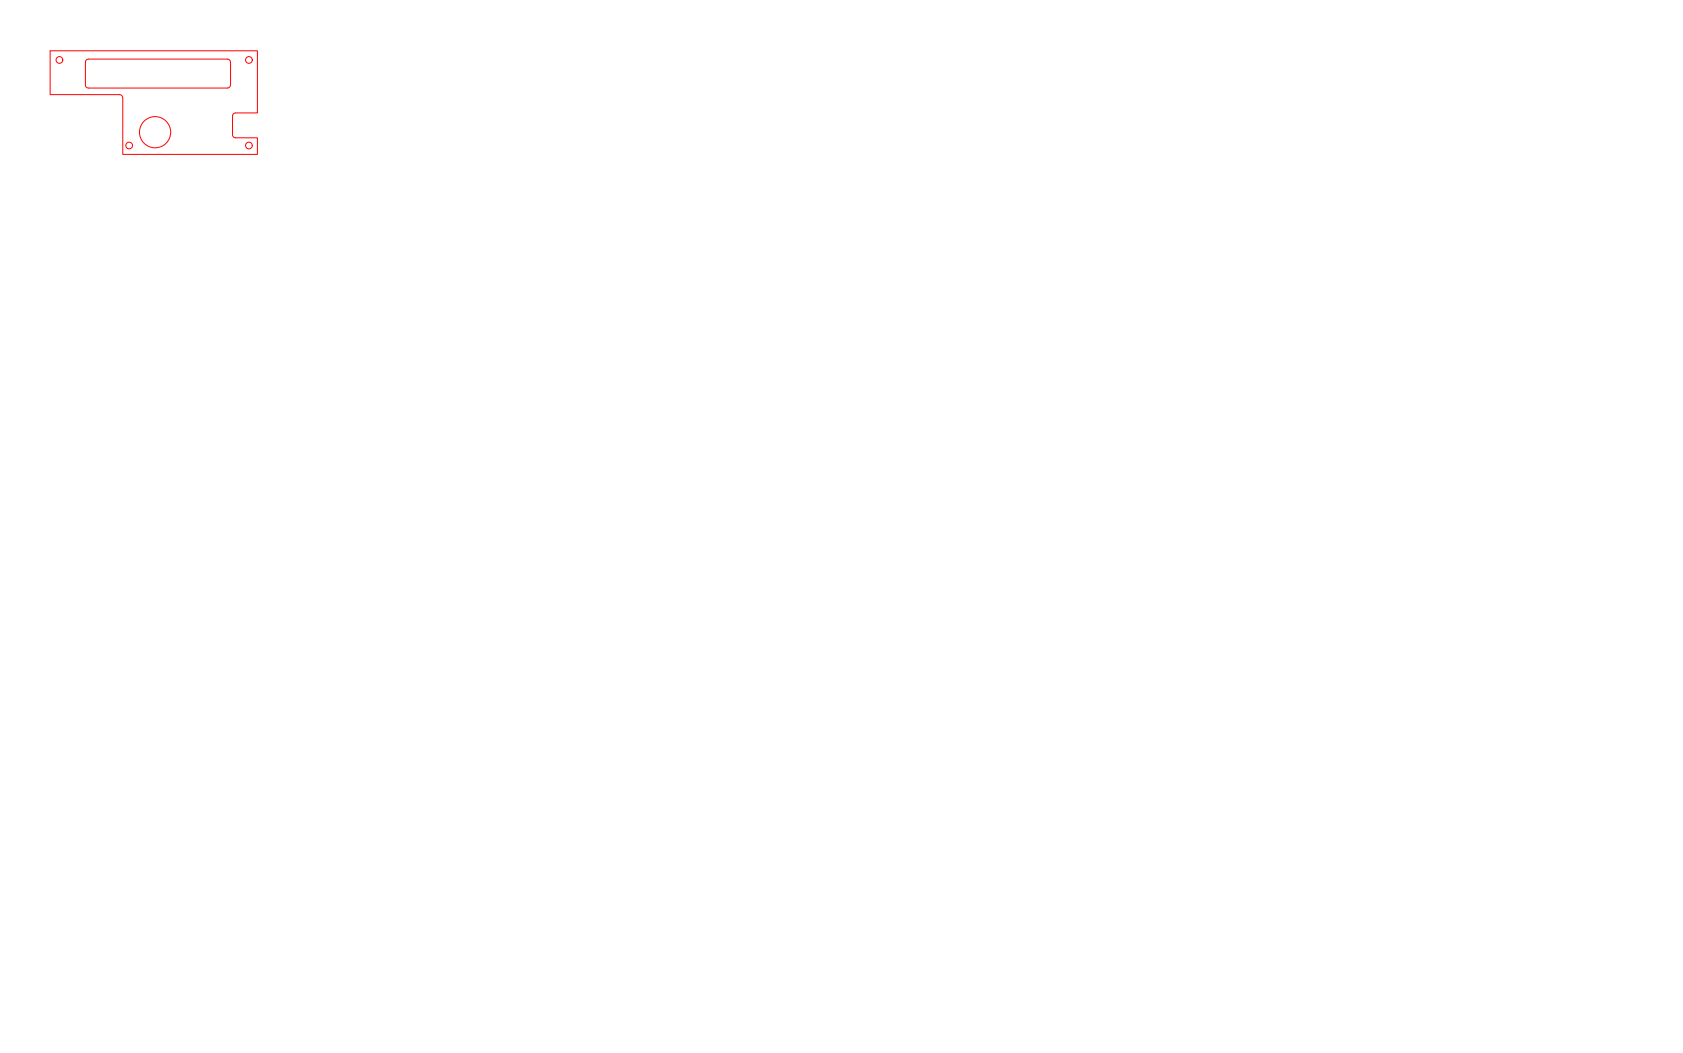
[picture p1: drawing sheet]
<svg xmlns="http://www.w3.org/2000/svg" width="812mm" height="508mm" viewBox="0 0 812 508" stroke-linecap="round" stroke-linejoin="round" font-family="sans-serif">
<!-- layer: Laserschneiden - rot -->
<g fill="none" stroke="#f00" stroke-width=".48">
<path d="M110 29h1v1v11v1h-1M110 29h-68l-1 1v11v1h2h67M58 46h1v1v27h65v-8h-10M58 46h-34v-21h100v29h-10M114 54l-2 1v1v9v1h2"/>
<circle cx="29" cy="29" r="1.6"/>
<circle cx="120" cy="29" r="1.6"/>
<circle cx="62" cy="70" r="1.6"/>
<circle cx="75" cy="64" r="8"/>
<circle cx="120" cy="70" r="1.6"/>
</g>
<!-- layer: Kein Schnitt -->
<g fill="none" stroke="#fff" stroke-width=".48">
<circle cx="29" cy="29" r="2.9"/>
<circle cx="120" cy="29" r="2.9"/>
<circle cx="62" cy="70" r="2.9"/>
<circle cx="120" cy="70" r="2.9"/>
</g>
</svg>
